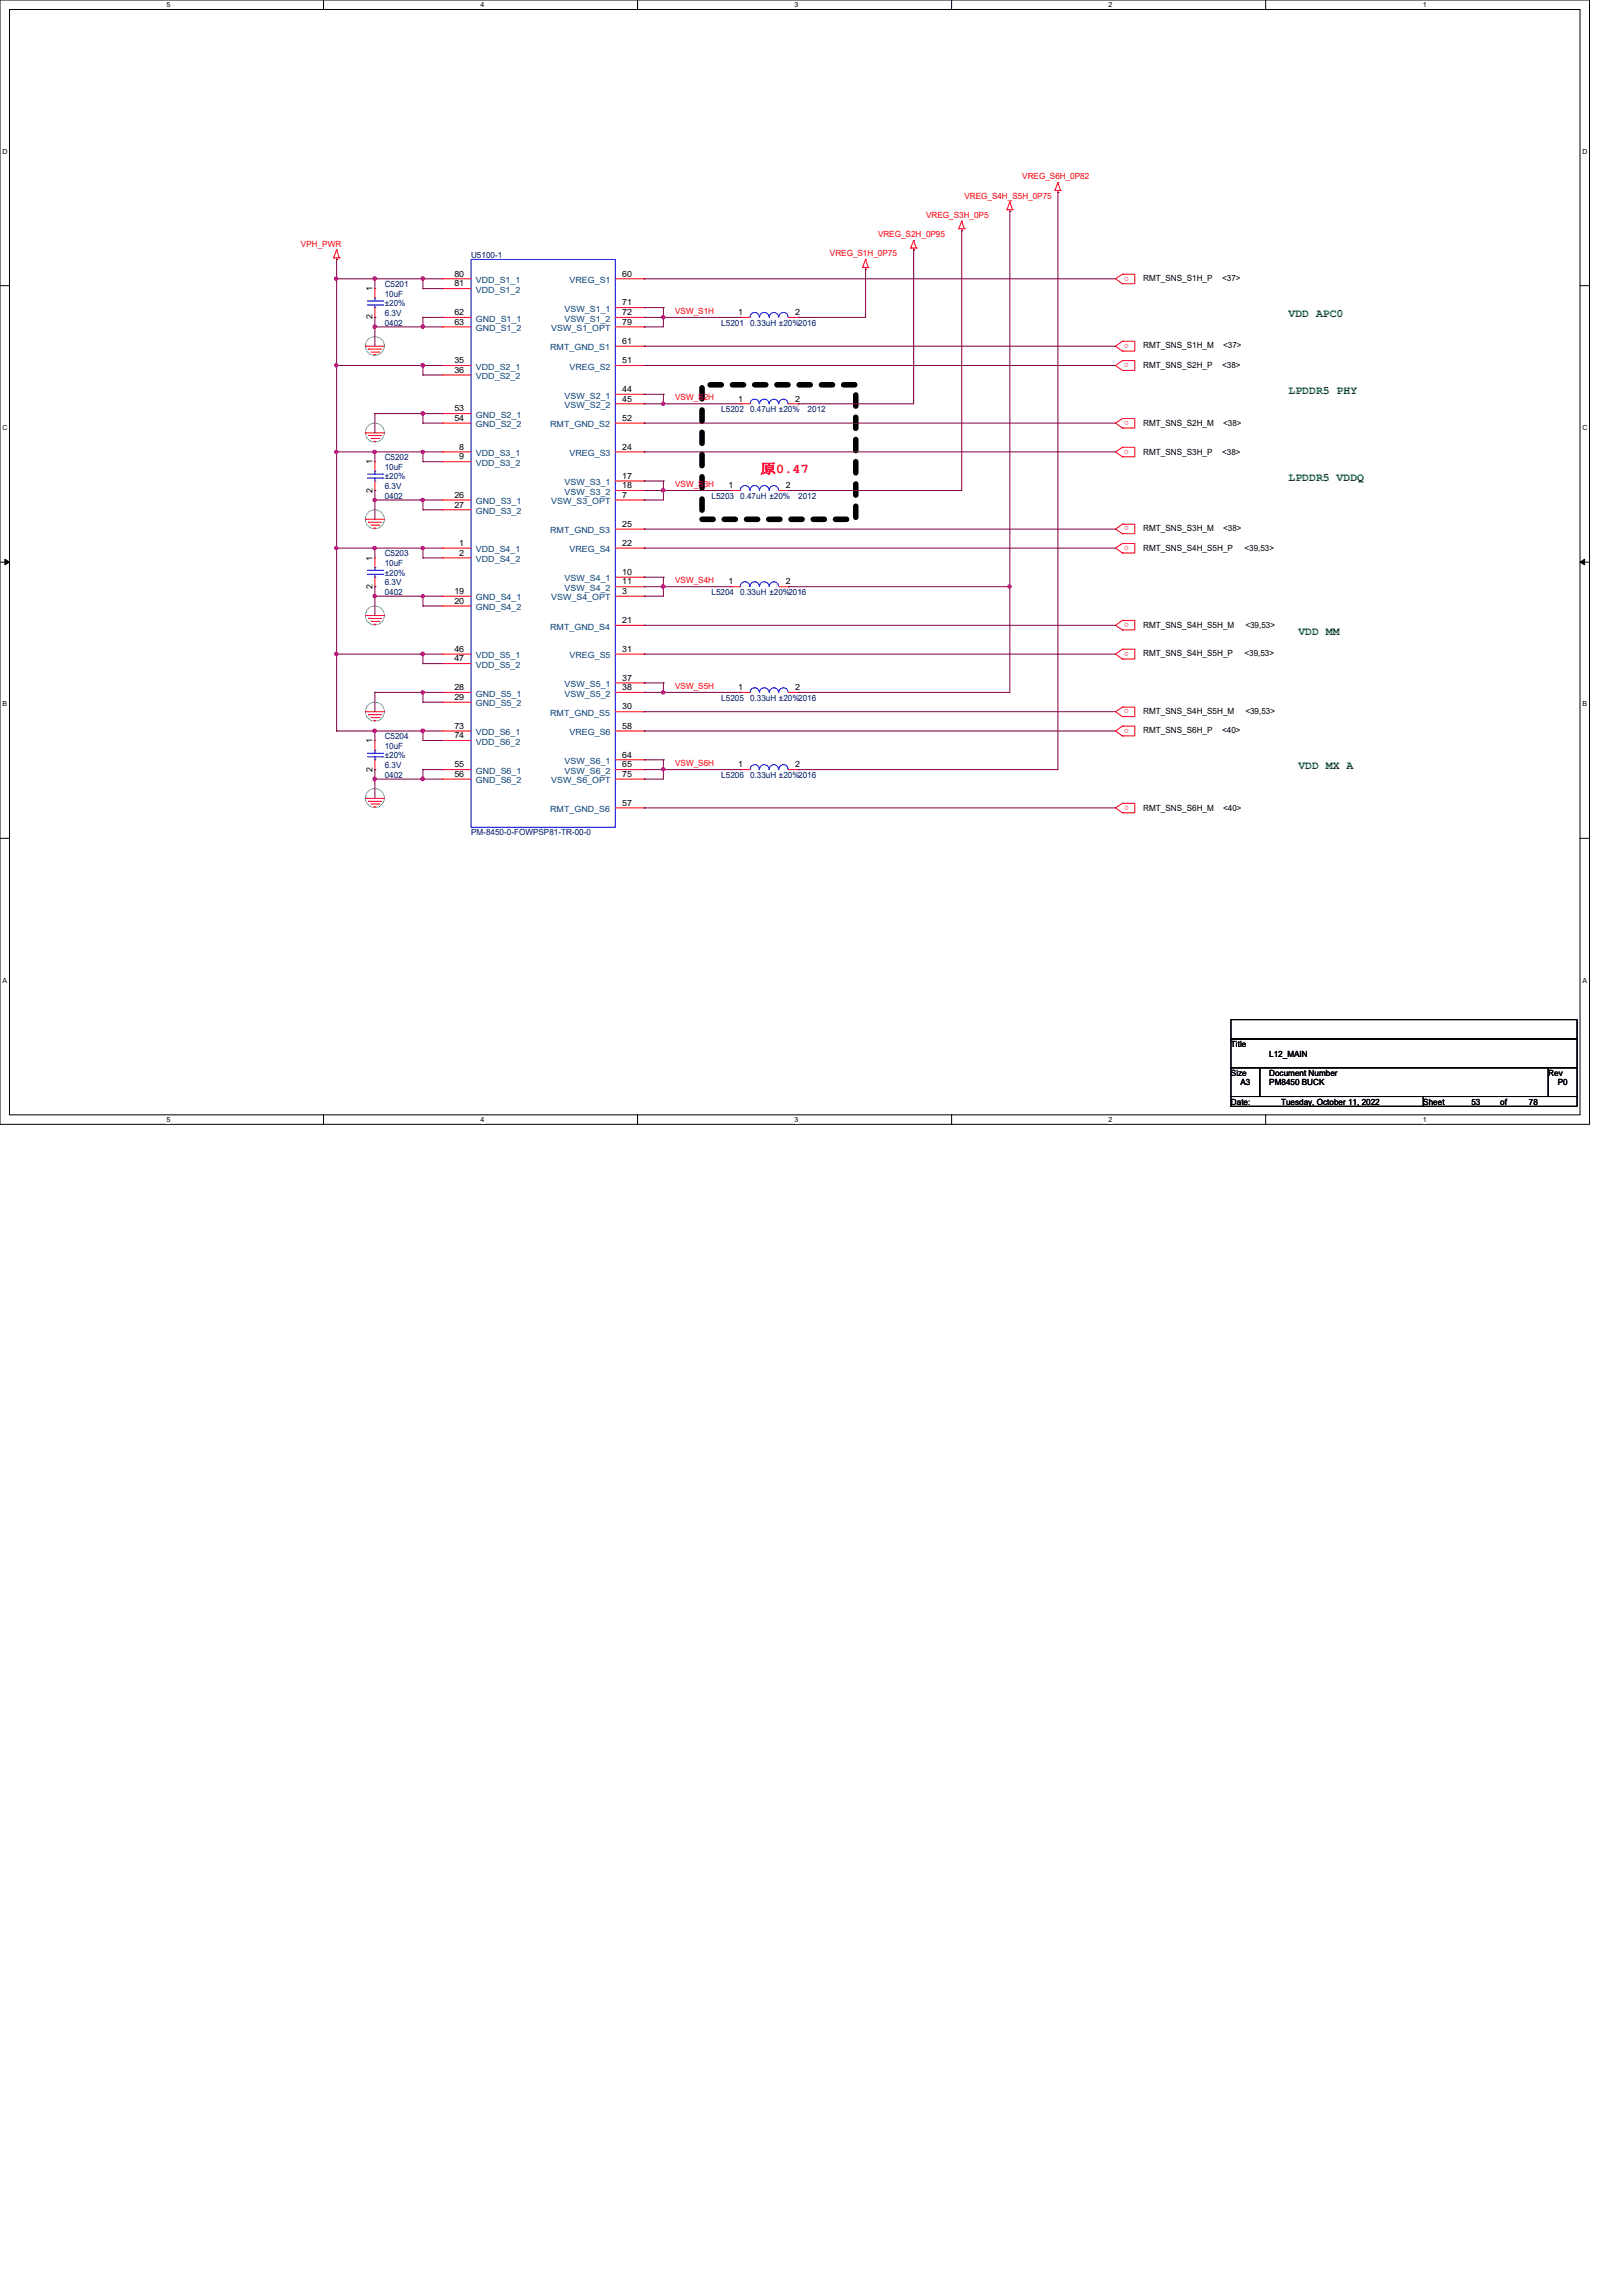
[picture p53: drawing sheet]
<svg xmlns="http://www.w3.org/2000/svg" width="210mm" height="297mm" viewBox="0 0 210 297" stroke-linecap="round" stroke-linejoin="round" font-family="sans-serif">
<defs><g id="words">
<text font-size="1.7" fill="#f00" x="98.3" y="61.3">原0.47</text>
<g font-size="1.5" fill="#008000">
<text x="166.8" y="41">VDD APC0</text>
<text x="166.8" y="51">LPDDR5 PHY</text>
<text x="166.8" y="62.2">LPDDR5 VDDQ</text>
<text x="168" y="82.1">VDD MM</text>
<text x="168" y="99.5">VDD MX A</text>
</g>
<g font-size="1.1" fill="#f00">
<text x="132.3" y="23.2">VREG_S6H_0P82</text>
<text x="119.8" y="28.2">VREG_S3H_0P5</text>
<text x="124.8" y="25.7">VREG_S4H_S5H_0P75</text>
<text x="38.9" y="31.9">VPH_PWR</text>
<text x="107.4" y="33.1">VREG_S1H_0P75</text>
<text x="113.6" y="30.6">VREG_S2H_0P95</text>
<text x="146.1" y="35.8" transform="rotate(-180 146.1 35.8)">o</text>
<text x="87.4" y="40.6">VSW_S1H</text>
<text x="146.1" y="44.5" transform="rotate(-180 146.1 44.5)">o</text>
<text x="146.1" y="47" transform="rotate(-180 146.1 47)">o</text>
<text x="87.4" y="51.8">VSW_S2H</text>
<text x="146.1" y="54.4" transform="rotate(-180 146.1 54.4)">o</text>
<text x="146.1" y="58.2" transform="rotate(-180 146.1 58.2)">o</text>
<text x="87.4" y="63">VSW_S3H</text>
<text x="146.1" y="68.1" transform="rotate(-180 146.1 68.1)">o</text>
<text x="146.1" y="70.6" transform="rotate(-180 146.1 70.6)">o</text>
<text x="87.4" y="75.4">VSW_S4H</text>
<text x="146.1" y="80.6" transform="rotate(-180 146.1 80.6)">o</text>
<text x="87.4" y="89.1">VSW_S5H</text>
<text x="146.1" y="84.3" transform="rotate(-180 146.1 84.3)">o</text>
<text x="146.1" y="91.8" transform="rotate(-180 146.1 91.8)">o</text>
<text x="146.1" y="94.3" transform="rotate(-180 146.1 94.3)">o</text>
<text x="87.4" y="99.1">VSW_S6H</text>
<text x="146.1" y="104.2" transform="rotate(-180 146.1 104.2)">o</text>
</g>
<g font-size="1.1">
<text x="58.8" y="35.8">80</text>
<text x="80.5" y="35.8">60</text>
<text x="48.2" y="41.3" transform="rotate(-90 48.2 41.3)">2</text>
<text x="48.2" y="37.7" transform="rotate(-90 48.2 37.7)">1</text>
<text x="58.8" y="37">81</text>
<text x="58.8" y="40.8">62</text>
<text x="58.8" y="42">63</text>
<text x="80.5" y="39.5">71</text>
<text x="80.5" y="40.8">72</text>
<text x="80.5" y="42">79</text>
<text x="95.5" y="40.8">1</text>
<text x="102.9" y="40.8">2</text>
<text x="148" y="36.4">RMT_SNS_S1H_P</text>
<text x="158.2" y="36.4">&lt;37&gt;</text>
<text x="58.8" y="47">35</text>
<text x="80.5" y="47">51</text>
<text x="80.5" y="44.5">61</text>
<text x="148" y="45.1">RMT_SNS_S1H_M</text>
<text x="148" y="47.6">RMT_SNS_S2H_P</text>
<text x="158.2" y="47.6">&lt;38&gt;</text>
<text x="158.3" y="45.1">&lt;37&gt;</text>
<text x="58.8" y="48.2">36</text>
<text x="58.8" y="53.2">53</text>
<text x="80.5" y="50.7">44</text>
<text x="80.5" y="51.9">45</text>
<text x="95.5" y="51.9">1</text>
<text x="102.9" y="51.9">2</text>
<text x="58.8" y="54.4">54</text>
<text x="59.4" y="58.2">8</text>
<text x="59.4" y="59.4">9</text>
<text x="80.5" y="58.2">24</text>
<text x="80.5" y="54.4">52</text>
<text x="148" y="55.1">RMT_SNS_S2H_M</text>
<text x="148" y="58.8">RMT_SNS_S3H_P</text>
<text x="158.2" y="58.8">&lt;38&gt;</text>
<text x="158.3" y="55.1">&lt;38&gt;</text>
<text x="48.2" y="63.8" transform="rotate(-90 48.2 63.8)">2</text>
<text x="48.2" y="60.1" transform="rotate(-90 48.2 60.1)">1</text>
<text x="58.8" y="64.4">26</text>
<text x="58.8" y="65.7">27</text>
<text x="80.5" y="61.9">17</text>
<text x="80.5" y="63.2">18</text>
<text x="80.5" y="64.4">7</text>
<text x="94.3" y="63.2">1</text>
<text x="101.7" y="63.2">2</text>
<text x="59.4" y="70.6">1</text>
<text x="59.4" y="71.9">2</text>
<text x="80.5" y="70.6">22</text>
<text x="80.5" y="68.2">25</text>
<text x="148" y="68.7">RMT_SNS_S3H_M</text>
<text x="148" y="71.2">RMT_SNS_S4H_S5H_P</text>
<text x="158.3" y="68.7">&lt;38&gt;</text>
<text x="161" y="71.2">&lt;39,53&gt;</text>
<text x="48.2" y="76.2" transform="rotate(-90 48.2 76.2)">2</text>
<text x="48.2" y="72.5" transform="rotate(-90 48.2 72.5)">1</text>
<text x="58.8" y="76.8">19</text>
<text x="80.5" y="74.4">10</text>
<text x="80.5" y="75.6">11</text>
<text x="80.5" y="76.8">3</text>
<text x="94.3" y="75.6">1</text>
<text x="101.7" y="75.6">2</text>
<text x="58.8" y="78.1">20</text>
<text x="80.5" y="80.6">21</text>
<text x="148" y="81.2">RMT_SNS_S4H_S5H_M</text>
<text x="161.2" y="81.2">&lt;39,53&gt;</text>
<text x="58.8" y="84.3">46</text>
<text x="58.8" y="85.6">47</text>
<text x="58.8" y="89.3">28</text>
<text x="80.5" y="84.3">31</text>
<text x="80.5" y="88.1">37</text>
<text x="80.5" y="89.3">38</text>
<text x="95.5" y="89.3">1</text>
<text x="102.9" y="89.3">2</text>
<text x="148" y="84.9">RMT_SNS_S4H_S5H_P</text>
<text x="161" y="84.9">&lt;39,53&gt;</text>
<text x="58.8" y="90.6">29</text>
<text x="58.8" y="94.3">73</text>
<text x="58.8" y="95.5">74</text>
<text x="80.5" y="94.3">58</text>
<text x="80.5" y="91.8">30</text>
<text x="148" y="92.4">RMT_SNS_S4H_S5H_M</text>
<text x="148" y="94.9">RMT_SNS_S6H_P</text>
<text x="158.2" y="94.9">&lt;40&gt;</text>
<text x="161.2" y="92.4">&lt;39,53&gt;</text>
<text x="48.2" y="99.8" transform="rotate(-90 48.2 99.8)">2</text>
<text x="48.2" y="96.2" transform="rotate(-90 48.2 96.2)">1</text>
<text x="58.8" y="99.3">55</text>
<text x="58.8" y="100.5">56</text>
<text x="80.5" y="98">64</text>
<text x="80.5" y="99.3">65</text>
<text x="80.5" y="100.5">75</text>
<text x="95.5" y="99.3">1</text>
<text x="102.9" y="99.3">2</text>
<text x="80.5" y="104.2">57</text>
<text x="148" y="104.9">RMT_SNS_S6H_M</text>
<text x="158.3" y="104.9">&lt;40&gt;</text>
<text x="159.3" y="135.5">Title</text>
<text x="164.3" y="136.7">L12_MAIN</text>
<text x="159.3" y="139.2">Size</text>
<text x="159.3" y="142.9">Date:</text>
<text x="160.5" y="140.4">A3</text>
<text x="164.3" y="139.2">Document Number</text>
<text x="164.3" y="140.4">PM8450 BUCK</text>
<text x="165.8" y="142.9">Tuesday, October 11, 2022</text>
<text x="184.2" y="142.9">Sheet</text>
<text x="190.4" y="142.9">53</text>
<text x="194.1" y="142.9">of</text>
<text x="197.9" y="142.9">78</text>
<text x="200.4" y="139.2">Rev</text>
<text x="201.6" y="140.4">P0</text>
</g>
<g font-size="1.1" fill="#000080">
<text x="61" y="33.4">U5100-1</text>
<text x="49.8" y="37.1">C5201</text>
<text x="49.8" y="38.4">10uF</text>
<text x="49.8" y="40.9">6.3V</text>
<text x="49.8" y="39.6">±20%</text>
<text x="49.8" y="42.1">0402</text>
<text x="93.3" y="42.1">L5201</text>
<text x="97.1" y="42.1">0.33uH ±20%2016</text>
<text x="93.3" y="53.3">L5202</text>
<text x="97.1" y="53.3">0.47uH ±20%</text>
<text x="104.5" y="53.3">2012</text>
<text x="49.8" y="59.5">C5202</text>
<text x="49.8" y="60.8">10uF</text>
<text x="49.8" y="64.5">0402</text>
<text x="49.8" y="63.3">6.3V</text>
<text x="49.8" y="62">±20%</text>
<text x="92.1" y="64.5">L5203</text>
<text x="95.8" y="64.5">0.47uH ±20%</text>
<text x="103.3" y="64.5">2012</text>
<text x="49.8" y="72">C5203</text>
<text x="49.8" y="73.2">10uF</text>
<text x="49.8" y="77">0402</text>
<text x="49.8" y="75.7">6.3V</text>
<text x="49.8" y="74.5">±20%</text>
<text x="92.1" y="77">L5204</text>
<text x="95.8" y="77">0.33uH ±20%2016</text>
<text x="49.8" y="95.6">C5204</text>
<text x="93.3" y="90.6">L5205</text>
<text x="97.1" y="90.6">0.33uH ±20%2016</text>
<text x="49.8" y="96.9">10uF</text>
<text x="49.8" y="100.6">0402</text>
<text x="49.8" y="99.4">6.3V</text>
<text x="49.8" y="98.1">±20%</text>
<text x="93.3" y="100.6">L5206</text>
<text x="97.1" y="100.6">0.33uH ±20%2016</text>
<text x="61" y="108.1">PM-8450-0-FOWPSP81-TR-00-0</text>
</g>
<g font-size="1.1" fill="#004080">
<text x="61.6" y="36.6">VDD_S1_1</text>
<text x="61.6" y="37.9">VDD_S1_2</text>
<text x="61.6" y="41.6">GND_S1_1</text>
<text x="73.1" y="40.3">VSW_S1_1</text>
<text x="73.1" y="41.6">VSW_S1_2</text>
<text x="73.7" y="36.6">VREG_S1</text>
<text x="61.6" y="42.8">GND_S1_2</text>
<text x="61.6" y="47.8">VDD_S2_1</text>
<text x="71.2" y="45.3">RMT_GND_S1</text>
<text x="71.3" y="42.8">VSW_S1_OPT</text>
<text x="73.7" y="47.8">VREG_S2</text>
<text x="61.6" y="49.1">VDD_S2_2</text>
<text x="73.1" y="51.6">VSW_S2_1</text>
<text x="73.1" y="52.8">VSW_S2_2</text>
<text x="61.6" y="54.1">GND_S2_1</text>
<text x="61.6" y="55.3">GND_S2_2</text>
<text x="61.6" y="59">VDD_S3_1</text>
<text x="71.2" y="55.3">RMT_GND_S2</text>
<text x="73.7" y="59">VREG_S3</text>
<text x="61.6" y="60.3">VDD_S3_2</text>
<text x="61.6" y="65.2">GND_S3_1</text>
<text x="71.3" y="65.2">VSW_S3_OPT</text>
<text x="73.1" y="62.8">VSW_S3_1</text>
<text x="73.1" y="64">VSW_S3_2</text>
<text x="61.6" y="66.5">GND_S3_2</text>
<text x="61.6" y="71.5">VDD_S4_1</text>
<text x="71.2" y="69">RMT_GND_S3</text>
<text x="73.7" y="71.5">VREG_S4</text>
<text x="61.6" y="72.7">VDD_S4_2</text>
<text x="61.6" y="77.7">GND_S4_1</text>
<text x="71.3" y="77.7">VSW_S4_OPT</text>
<text x="73.1" y="75.2">VSW_S4_1</text>
<text x="73.1" y="76.5">VSW_S4_2</text>
<text x="61.6" y="79">GND_S4_2</text>
<text x="71.2" y="81.4">RMT_GND_S4</text>
<text x="61.6" y="85.2">VDD_S5_1</text>
<text x="61.6" y="86.4">VDD_S5_2</text>
<text x="73.1" y="88.9">VSW_S5_1</text>
<text x="73.7" y="85.2">VREG_S5</text>
<text x="61.6" y="90.1">GND_S5_1</text>
<text x="61.6" y="91.4">GND_S5_2</text>
<text x="61.6" y="95.1">VDD_S6_1</text>
<text x="71.2" y="92.6">RMT_GND_S5</text>
<text x="73.1" y="90.1">VSW_S5_2</text>
<text x="73.7" y="95.1">VREG_S6</text>
<text x="61.6" y="96.4">VDD_S6_2</text>
<text x="61.6" y="100.1">GND_S6_1</text>
<text x="61.6" y="101.3">GND_S6_2</text>
<text x="71.3" y="101.3">VSW_S6_OPT</text>
<text x="73.1" y="98.8">VSW_S6_1</text>
<text x="73.1" y="100.1">VSW_S6_2</text>
<text x="71.2" y="105.1">RMT_GND_S6</text>
</g>
<g font-size=".9">
<text x="21.5" y=".9">5</text>
<text x="62.2" y=".9">4</text>
<text x="102.8" y=".9">3</text>
<text x="143.5" y=".9">2</text>
<text x="184.1" y=".9">1</text>
<text x=".3" y="19.9">D</text>
<text x="204.8" y="19.9">D</text>
<text x=".3" y="55.6">C</text>
<text x="204.8" y="55.6">C</text>
<text x=".3" y="91.4">B</text>
<text x="204.8" y="91.4">B</text>
<text x=".3" y="127.1">A</text>
<text x="204.8" y="127.1">A</text>
<text x="21.5" y="145.2">5</text>
<text x="62.2" y="145.2">4</text>
<text x="102.8" y="145.2">3</text>
<text x="143.5" y="145.2">2</text>
<text x="184.1" y="145.2">1</text>
</g>
</g></defs>
<path d="M0 0h205.7v145.5h-205.7zM1.2 1.2h203.3v143h-203.3z" fill="none" stroke="#000" stroke-width=".13"/>
<g fill="#fff">
<path d="M21.5 .1h.6v1h-.6z"/>
<path d="M21.5 144.4h.6v1h-.6z"/>
</g>
<path d="M41.9 0v1.2M41.9 144.2v1.3" fill="none" stroke="#000" stroke-width=".13"/>
<g fill="#fff">
<path d="M62.2 .1h.5v1h-.5z"/>
<path d="M62.2 144.4h.5v1h-.5z"/>
</g>
<path d="M82.5 0v1.2M82.5 144.2v1.3" fill="none" stroke="#000" stroke-width=".13"/>
<g fill="#fff">
<path d="M102.8 .1h.5v1h-.5z"/>
<path d="M102.8 144.4h.5v1h-.5z"/>
</g>
<path d="M123.1 0v1.2M123.1 144.2v1.3" fill="none" stroke="#000" stroke-width=".13"/>
<g fill="#fff">
<path d="M143.5 .1h.5v1h-.5z"/>
<path d="M143.5 144.4h.5v1h-.5z"/>
</g>
<path d="M163.8 0v1.2M163.8 144.2v1.3" fill="none" stroke="#000" stroke-width=".13"/>
<g fill="#fff">
<path d="M184.1 .1h.5v1h-.5z"/>
<path d="M184.1 144.4h.5v1h-.5z"/>
<path d="M.3 19.1h.7v1h-.7z"/>
<path d="M204.8 19.1h.6v1h-.6z"/>
<path d="M.3 54.8h.7v1h-.7z"/>
<path d="M204.8 54.8h.6v1h-.6z"/>
</g>
<path d="M0 37h1.2M204.5 37h1.2" fill="none" stroke="#000" stroke-width=".13"/>
<g fill="#fff">
<path d="M.3 90.6h.6v1h-.6z"/>
<path d="M204.8 90.6h.6v1h-.6z"/>
</g>
<path d="M0 72.7h1.2M.6 72.3l.6 .4-.6 .4zM204.5 72.7l.6-.4v.8zM204.5 72.7h1.2" fill="none" stroke="#000" stroke-width=".13"/>
<path d="M.6 72.3l.6 .4-.6 .4zM204.5 72.7l.6-.4v.8z" fill="#000"/>
<g fill="#fff">
<path d="M.3 126.3h.6v1h-.6z"/>
<path d="M204.8 126.3h.6v1h-.6z"/>
</g>
<path d="M0 108.5h1.2M204.5 108.5h1.2M159.3 131.9h44.8v2.5h-44.8zM159.3 134.4h44.8v3.7h-44.8zM159.3 138.1h3.7v3.8h-3.7zM163 138.1h37.4v3.8h-37.4zM200.4 138.1h3.7v3.8h-3.7zM159.3 141.9h24.9v1.2h-24.9zM184.2 141.9h19.9v1.2h-19.9z" fill="none" stroke="#000" stroke-width=".13"/>
<g fill="none" stroke="#008000" stroke-width=".13">
<circle cx="48.5" cy="56" r="1.23"/>
<circle cx="48.5" cy="44.8" r="1.22"/>
<circle cx="48.5" cy="67.2" r="1.23"/>
<circle cx="48.5" cy="79.6" r="1.23"/>
<circle cx="48.5" cy="92.1" r="1.23"/>
<circle cx="48.5" cy="103.3" r="1.23"/>
</g>
<path d="M90.8 49.8h19.9v17.4h-19.9z" fill="none" stroke="#000" stroke-width=".72" stroke-dasharray="1.4 1.4"/>
<g fill="none" stroke="#f00" stroke-width=".13">
<path d="M43.2 33.4h.1M43.2 33.4h.7M43.6 32.3l.3 1.1M43.6 33.6h.1M43.6 32.3h.1M43.6 33.4v.2M43.6 32.3l-.4 1.1M43.9 33.4h.1M48.5 37.3h.1M48.5 37.3v1.3M48.5 39.8v1.3M57.2 36.1h.1"/>
<path d="M57.2 37.3h.1M57.2 36.1h3.8M57.2 37.3h3.8M79.6 36.1h3.8M79.6 39.8h3.8M83.4 36.1h.1M83.4 39.8h.1M111.6 34.6h.1M111.6 34.6h.8M112 33.6l.4 1M112 34.8h.1M112 33.6h.1"/>
<path d="M112 34.6v.2M112 33.6l-.4 1M112.4 34.6h.1M117.9 32.1h.1M117.9 32.1h.7M118.2 31.1l.4 1M118.2 32.3h.1M118.2 31.1h.1M118.2 32.1v.2M118.2 31.1l-.3 1M118.6 32.1h.1M124.1 29.6h.1"/>
<path d="M124.1 29.6h.7M124.5 28.6l.3 1M124.5 29.8h.1M124.5 28.6h.1M124.5 29.6v.2M124.5 28.6l-.4 1M124.8 29.6h.1M130.3 27.1h.1M130.3 27.1h.7M130.7 26.1l.3 1M130.7 27.3h.1M130.7 26.1h.1"/>
<path d="M130.7 27.1v.2M130.7 26.1l-.4 1M131 27.1h.1M136.5 24.6h.1M136.5 24.6h.7M136.9 23.6l.3 1M136.9 24.9h.1M136.9 23.6h.1M136.9 24.6v.3M136.9 23.6l-.4 1M137.2 24.6h.1M145.2 35.5l-.8 .6 .8 .6"/>
<path d="M145.2 36.7h.1M145.2 35.5h.1M145.2 35.5h1.7v1.2h-1.7M47.3 44.8h.1M47.3 56h.1M47.3 44.8h2.5M47.3 56h2.5M47.7 45.2h1.7M47.7 56.3h1.7M47.7 45.2h.1M47.7 56.3h.1M48 45.6h1"/>
<path d="M48 56.7h1M48.4 45.9h.2M48.4 57.1h.2M48.4 45.9h.1M48.4 57.1h.1M48.5 59.7h.1M48.5 41.1h.1M48.5 59.7v1.3M49 45.6h.1M49 56.7h.1M57.2 41.1h.1M57.2 42.3h.1"/>
<path d="M57.2 47.3h.1M57.2 48.5h.1M57.2 53.5h.1M57.2 54.7h.1M57.2 58.5h.1M57.2 59.7h.1M57.2 41.1h3.8M57.2 42.3h3.8M57.2 47.3h3.8M57.2 48.5h3.8M57.2 53.5h3.8M57.2 54.7h3.8"/>
<path d="M57.2 58.5h3.8M57.2 59.7h3.8M79.6 44.8h3.8M79.6 41.1h3.8M79.6 42.3h3.8M79.6 47.3h3.8M79.6 54.7h3.8M79.6 58.5h3.8M79.6 51h3.8M79.6 52.2h3.8M83.4 41.1h.1M83.4 42.3h.1"/>
<path d="M83.4 44.8h.1M83.4 47.3h.1M83.4 51h.1M83.4 52.2h.1M83.4 54.7h.1M83.4 58.5h.1M95.8 41.1h.1M95.8 52.2h.1M95.8 41.1h1.3M95.8 52.2h1.3M102 41.1h1.3M102 52.2h1.3"/>
<path d="M103.3 41.1h.1M103.3 52.2h.1M145.2 44.2l-.8 .6 .8 .6M145.2 46.7l-.8 .6 .8 .6M145.2 54.1l-.8 .6 .8 .7M145.2 57.9l-.8 .6 .8 .6M145.2 45.4h.1M145.2 44.2h.1M145.2 44.2h1.7v1.2h-1.7M145.2 47.9h.1M145.2 46.7h.1M145.2 46.7h1.7v1.2h-1.7"/>
<path d="M145.2 55.4h.1M145.2 54.1h.1M145.2 54.1h1.7v1.3h-1.7M145.2 59.1h.1M145.2 57.9h.1M145.2 57.9h1.7v1.2h-1.7M47.3 67.2h.1M47.3 79.6h.1M47.3 67.2h2.5M47.3 79.6h2.5M47.7 67.6h1.7M47.7 67.6h.1"/>
<path d="M48 67.9h1M48.4 68.3h.2M48.4 68.3h.1M48.5 63.5h.1M48.5 72.2h.1M48.5 75.9h.1M48.5 62.2v1.3M48.5 72.2v1.2M48.5 74.7v1.2M49 67.9h.1M57.2 64.7h.1M57.2 66h.1"/>
<path d="M57.2 70.9h.1M57.2 72.2h.1M57.2 77.1h.1M57.2 78.4h.1M57.2 64.7h3.8M57.2 66h3.8M57.2 70.9h3.8M57.2 72.2h3.8M57.2 77.1h3.8M57.2 78.4h3.8M79.6 63.5h3.8M79.6 75.9h3.8"/>
<path d="M79.6 64.7h3.8M79.6 70.9h3.8M79.6 77.1h3.8M79.6 62.2h3.8M79.6 68.5h3.8M79.6 74.7h3.8M83.4 62.2h.1M83.4 63.5h.1M83.4 64.7h.1M83.4 68.5h.1M83.4 70.9h.1M83.4 74.7h.1"/>
<path d="M83.4 75.9h.1M83.4 77.1h.1M94.6 63.5h.1M94.6 75.9h.1M94.6 63.5h1.2M94.6 75.9h1.2M100.8 63.5h1.2M100.8 75.9h1.2M102 63.5h.1M102 75.9h.1M145.2 67.8l-.8 .7 .8 .5M145.2 70.3l-.8 .6 .8 .6"/>
<path d="M145.2 69h.1M145.2 67.8h.1M145.2 67.8h1.7v1.2h-1.7M145.2 71.5h.1M145.2 70.3h.1M145.2 70.3h1.7v1.2h-1.7M47.3 92.1h.1M47.3 92.1h2.5M47.7 80h1.7M47.7 92.5h1.7M47.7 80h.1M47.7 92.5h.1"/>
<path d="M48 80.4h1M48 92.8h1M48.4 80.8h.2M48.4 93.2h.2M48.4 80.8h.1M48.4 93.2h.1M48.5 95.8h.1M48.5 99.6h.1M48.5 95.8v1.3M48.5 98.3v1.3M49 80.4h.1M49 92.8h.1"/>
<path d="M57.2 84.6h.1M57.2 85.9h.1M57.2 89.6h.1M57.2 90.8h.1M57.2 94.6h.1M57.2 95.8h.1M57.2 99.6h.1M57.2 99.6h3.8M57.2 84.6h3.8M57.2 85.9h3.8M57.2 89.6h3.8M57.2 90.8h3.8"/>
<path d="M57.2 94.6h3.8M57.2 95.8h3.8M79.6 92.1h3.8M79.6 99.6h3.8M79.6 84.6h3.8M79.6 89.6h3.8M79.6 94.6h3.8M79.6 80.9h3.8M79.6 88.3h3.8M79.6 98.3h3.8M83.4 80.9h.1M83.4 84.6h.1"/>
<path d="M83.4 88.3h.1M83.4 89.6h.1M83.4 92.1h.1M83.4 94.6h.1M83.4 98.3h.1M83.4 99.6h.1M95.8 99.6h.1M95.8 89.6h.1M95.8 99.6h1.3M95.8 89.6h1.3M102 99.6h1.3M102 89.6h1.3"/>
<path d="M103.3 99.6h.1M103.3 89.6h.1M145.2 80.3l-.8 .6 .8 .6M145.2 84l-.8 .6 .8 .7M145.2 91.5l-.8 .6 .8 .6M145.2 93.9l-.8 .7 .8 .6M145.2 81.5h.1M145.2 80.3h.1M145.2 80.3h1.7v1.2h-1.7M145.2 85.3h.1M145.2 84h.1M145.2 84h1.7v1.3h-1.7"/>
<path d="M145.2 92.7h.1M145.2 91.5h.1M145.2 91.5h1.7v1.2h-1.7M145.2 95.2h.1M145.2 93.9h.1M145.2 93.9h1.7v1.3h-1.7M47.3 103.3h.1M47.3 103.3h2.5M47.7 103.7h1.7M47.7 103.7h.1M48 104h1M48.4 104.4h.2"/>
<path d="M48.4 104.4h.1M49 104h.1M57.2 100.8h.1M57.2 100.8h3.8M79.6 100.8h3.8M79.6 104.5h3.8M83.4 100.8h.1M83.4 104.5h.1M145.2 103.9l-.8 .6 .8 .7M145.2 105.2h.1M145.2 103.9h.1M145.2 103.9h1.7v1.3h-1.7"/>
</g>
<g fill="none" stroke="#00f" stroke-width=".13">
<path d="M47.5 38.9h2M47.5 39.5h2M48.5 38.6h.1M48.5 39.8h.1M48.5 38.6v.3M48.5 39.5v.3M49.5 38.9h.1M49.5 39.5h.1M61 33.6h18.6v73.4h-18.6zM97.1 52.2a.59 .59 0 0 1 .6-.6 .59 .59 0 0 1 .6 .6M98.3 41a.59 .59 0 0 0-.7-.6 .59 .59 0 0 0-.5 .7M98.3 52.2a.61 .61 0 0 1 .6-.6 .61 .61 0 0 1 .6 .6"/>
<path d="M99.5 41a.61 .61 0 0 0-.6-.6 .61 .61 0 0 0-.6 .7M99.6 52.2a.59 .59 0 0 1 .6-.6 .59 .59 0 0 1 .6 .6M100.8 41a.59 .59 0 0 0-.7-.6 .59 .59 0 0 0-.5 .7M100.8 52.2a.59 .59 0 0 1 .6-.6 .59 .59 0 0 1 .6 .6M102 41a.59 .59 0 0 0-.6-.6 .59 .59 0 0 0-.6 .7M47.5 61.3h2M47.5 61.8h2M47.5 73.8h2M47.5 74.3h2M48.5 61h.1M48.5 62.2h.1M48.5 73.4h.1"/>
<path d="M48.5 74.7h.1M48.5 61v.3M48.5 61.8v.4M48.5 73.4v.4M48.5 74.3v.4M49.5 61.3h.1M49.5 61.8h.1M49.5 73.8h.1M49.5 74.3h.1M97 63.4a.61 .61 0 0 0-.6-.6 .61 .61 0 0 0-.6 .7M97 75.9a.61 .61 0 0 0-.6-.6 .61 .61 0 0 0-.6 .6M98.3 63.4a.59 .59 0 0 0-.7-.6 .59 .59 0 0 0-.5 .7"/>
<path d="M98.3 75.9a.59 .59 0 0 0-.7-.6 .59 .59 0 0 0-.5 .6M99.5 63.4a.61 .61 0 0 0-.6-.6 .61 .61 0 0 0-.6 .7M99.5 75.9a.61 .61 0 0 0-.6-.6 .61 .61 0 0 0-.6 .6M100.8 63.4a.59 .59 0 0 0-.7-.6 .59 .59 0 0 0-.5 .7M100.8 75.9a.59 .59 0 0 0-.7-.6 .59 .59 0 0 0-.5 .6M47.5 97.5h2M47.5 97.9h2M48.5 97.1h.1M48.5 98.3h.1M48.5 97.1v.4M48.5 97.9v.4M49.5 97.5h.1"/>
<path d="M49.5 97.9h.1M98.2 99.5a.57 .57 0 0 0-.6-.6 .57 .57 0 0 0-.5 .7M98.3 89.6a.59 .59 0 0 0-.6-.6 .59 .59 0 0 0-.6 .6M99.5 99.5a.59 .59 0 0 0-.6-.6 .59 .59 0 0 0-.6 .6v.1M99.5 89.6a.61 .61 0 0 0-.6-.6 .61 .61 0 0 0-.6 .6M100.7 99.5a.57 .57 0 0 0-.6-.6 .57 .57 0 0 0-.5 .7M100.8 89.6a.59 .59 0 0 0-.6-.6 .59 .59 0 0 0-.6 .6M101.9 99.5a.57 .57 0 0 0-.6-.6 .57 .57 0 0 0-.5 .7M102 89.6a.59 .59 0 0 0-.6-.6 .59 .59 0 0 0-.6 .6"/>
</g>
<path d="M83.4 36.1h61M83.4 36.1h.1M83.4 39.8h.1M83.4 39.8h2.5M85.9 39.8h.1M85.9 39.8v2.5h-2.5M83.4 42.3h.1M83.4 41.1h.1M83.4 41.1h12.4M85.9 41.1h.1" fill="none" stroke="#800040" stroke-width=".13"/>
<path d="M85.7 40.9h.3l.1 .1-.1 .2-.2 .1-.1-.1z" fill-rule="evenodd" fill="#f0f"/>
<path d="M85.7 40.9h.3l.1 .1-.1 .2-.2 .1-.1-.1z" fill="none" stroke="#f0f" stroke-width=".13"/>
<g fill="none" stroke="#800040" stroke-width=".13">
<path d="M112 34.8h.1M112 34.8v6.3h-8.7M118.2 32.3h.1M118.2 32.3v19.9h-14.9M83.4 44.8h61M83.4 47.3h61M83.4 44.8h.1M83.4 47.3h.1M83.4 51h.1M83.4 52.2h.1M83.4 51h2.5M83.4 52.2h12.4"/>
<path d="M85.9 52.2h.1M103.3 41.1h.1M103.3 52.2h.1"/>
</g>
<path d="M85.7 52.1h.3l.1 .1-.1 .2-.2 .1-.1-.1z" fill-rule="evenodd" fill="#f0f"/>
<path d="M85.7 52.1h.3l.1 .1-.1 .2-.2 .1-.1-.1z" fill="none" stroke="#f0f" stroke-width=".13"/>
<g fill="none" stroke="#800040" stroke-width=".13">
<path d="M83.4 54.7h61M83.4 58.5h61M83.4 54.7h.1M83.4 58.5h.1M85.9 51h.1M85.9 51v1.2M83.4 62.2h.1M83.4 64.7h.1M83.4 63.5h.1M83.4 62.2h2.5M83.4 64.7h2.5M83.4 63.5h11.2"/>
<path d="M85.9 62.2h.1M85.9 63.5h.1M85.9 62.2v1.3"/>
</g>
<path d="M85.7 63.3h.3l.1 .1-.1 .2-.2 .1-.1-.1z" fill-rule="evenodd" fill="#f0f"/>
<path d="M85.7 63.3h.3l.1 .1-.1 .2-.2 .1-.1-.1z" fill="none" stroke="#f0f" stroke-width=".13"/>
<g fill="none" stroke="#800040" stroke-width=".13">
<path d="M124.5 29.8h.1M124.5 29.8v33.7h-22.5M83.4 68.5h61M83.4 70.9h61M83.4 68.5h.1M83.4 70.9h.1M83.4 74.7h.1M83.4 75.9h.1M83.4 74.7h2.5M83.4 75.9h11.2M85.9 63.5h.1M85.9 74.7h.1"/>
<path d="M85.9 75.9h.1M85.9 63.5v1.2M85.9 74.7v2.4M102 63.5h.1"/>
</g>
<path d="M85.7 75.7h.3l.1 .2-.1 .1-.2 .1-.1-.1z" fill-rule="evenodd" fill="#f0f"/>
<path d="M85.7 75.7h.3l.1 .2-.1 .1-.2 .1-.1-.1z" fill="none" stroke="#f0f" stroke-width=".13"/>
<path d="M130.7 27.3h.1M130.7 27.3v48.6M83.4 77.1h.1M83.4 77.1h2.5" fill="none" stroke="#800040" stroke-width=".13"/>
<path d="M130.5 75.7h.3l.1 .2-.1 .1-.2 .1-.1-.1z" fill-rule="evenodd" fill="#f0f"/>
<path d="M130.5 75.7h.3l.1 .2-.1 .1-.2 .1-.1-.1z" fill="none" stroke="#f0f" stroke-width=".13"/>
<g fill="none" stroke="#800040" stroke-width=".13">
<path d="M102 75.9h.1M102 75.9h28.7M83.4 80.9h61M83.4 84.6h61M83.4 92.1h61M83.4 94.6h61M83.4 80.9h.1M83.4 84.6h.1M83.4 92.1h.1M83.4 94.6h.1M83.4 88.3h.1M83.4 89.6h.1"/>
<path d="M83.4 88.3h2.5M83.4 89.6h12.4M85.9 88.3h.1M85.9 89.6h.1M85.9 88.3v1.3M83.4 104.5h61M83.4 104.5h.1"/>
</g>
<path d="M85.7 89.4h.3l.1 .2-.1 .1-.2 .1-.1-.1z" fill-rule="evenodd" fill="#f0f"/>
<path d="M85.7 89.4h.3l.1 .2-.1 .1-.2 .1-.1-.1z" fill="none" stroke="#f0f" stroke-width=".13"/>
<path d="M83.4 98.3h.1M83.4 99.6h.1M83.4 98.3h2.5M83.4 99.6h12.4M85.9 98.3h.1M85.9 99.6h.1M85.9 98.3v2.5" fill="none" stroke="#800040" stroke-width=".13"/>
<path d="M85.7 99.4h.3l.1 .1-.1 .2h-.2h-.1z" fill-rule="evenodd" fill="#f0f"/>
<path d="M85.7 99.4h.3l.1 .1-.1 .2h-.2h-.1z" fill="none" stroke="#f0f" stroke-width=".13"/>
<g fill="none" stroke="#800040" stroke-width=".13">
<path d="M54.7 36.1h2.5M54.7 37.3h2.5M54.7 36.1h.1M54.7 37.3h.1M54.7 36.1v1.2M136.9 24.9h.1M136.9 24.9v74.7h-33.6M54.7 41.1h2.5M54.7 42.3h2.5M54.7 47.3h2.5M54.7 48.5h2.5M54.7 53.5h2.5"/>
<path d="M54.7 54.7h2.5M54.7 58.5h2.5M54.7 59.7h2.5M54.7 41.1h.1M54.7 42.3h.1M54.7 47.3h.1M54.7 48.5h.1M54.7 53.5h.1M54.7 54.7h.1M54.7 58.5h.1M54.7 59.7h.1M54.7 41.1v1.2"/>
<path d="M54.7 47.3v1.2M54.7 53.5v1.2M54.7 58.5v1.2M48.5 64.7h6.2M48.5 64.7h.1M130.7 75.9h.1M130.7 75.9v13.7h-27.4M103.3 89.6h.1M103.3 99.6h.1M83.4 100.8h.1M83.4 100.8h2.5"/>
</g>
<path d="M54.5 64.5h.4v.2v.1l-.2 .1-.2-.1z" fill-rule="evenodd" fill="#f0f"/>
<path d="M54.5 64.5h.4v.2v.1l-.2 .1-.2-.1z" fill="none" stroke="#f0f" stroke-width=".13"/>
<path d="M48.3 64.5h.3l.1 .2-.1 .1-.1 .1-.2-.1z" fill-rule="evenodd" fill="#f0f"/>
<path d="M48.3 64.5h.3l.1 .2-.1 .1-.1 .1-.2-.1z" fill="none" stroke="#f0f" stroke-width=".13"/>
<g fill="none" stroke="#800040" stroke-width=".13">
<path d="M48.5 36.1h6.2M48.5 36.1h.1M54.7 70.9h2.5M54.7 72.2h2.5M54.7 77.1h2.5M54.7 78.4h2.5M54.7 70.9h.1M54.7 72.2h.1M54.7 77.1h.1M54.7 78.4h.1M54.7 70.9v1.3M54.7 77.1v1.3"/>
<path d="M54.7 84.6h2.5M54.7 85.9h2.5M54.7 89.6h2.5M54.7 90.8h2.5M54.7 94.6h2.5M54.7 95.8h2.5M54.7 99.6h2.5M54.7 84.6h.1M54.7 85.9h.1M54.7 89.6h.1M54.7 90.8h.1M54.7 94.6h.1"/>
<path d="M54.7 95.8h.1M54.7 99.6h.1M54.7 84.6v1.3M54.7 89.6v1.2M54.7 94.6v1.2M54.7 99.6v1.2M54.7 100.8h2.5M54.7 100.8h.1"/>
</g>
<path d="M54.5 35.9h.4v.1v.2l-.2 .1-.2-.1z" fill-rule="evenodd" fill="#f0f"/>
<path d="M54.5 35.9h.4v.1v.2l-.2 .1-.2-.1z" fill="none" stroke="#f0f" stroke-width=".13"/>
<path d="M48.3 35.9h.3l.1 .1-.1 .2-.1 .1-.2-.1z" fill-rule="evenodd" fill="#f0f"/>
<path d="M48.3 35.9h.3l.1 .1-.1 .2-.1 .1-.2-.1z" fill="none" stroke="#f0f" stroke-width=".13"/>
<path d="M48.5 36.1h.1M48.5 36.1v1.2M48.5 42.3h6.2M48.5 42.3h.1" fill="none" stroke="#800040" stroke-width=".13"/>
<path d="M54.5 42.1h.4v.1v.2l-.2 .1-.2-.1z" fill-rule="evenodd" fill="#f0f"/>
<path d="M54.5 42.1h.4v.1v.2l-.2 .1-.2-.1z" fill="none" stroke="#f0f" stroke-width=".13"/>
<path d="M48.3 42.1h.3l.1 .1-.1 .2-.1 .1-.2-.1z" fill-rule="evenodd" fill="#f0f"/>
<path d="M48.3 42.1h.3l.1 .1-.1 .2-.1 .1-.2-.1z" fill="none" stroke="#f0f" stroke-width=".13"/>
<path d="M43.6 33.6h.1M43.6 36.1h.1M43.6 33.6v13.7M43.6 36.1h4.9M48.5 41.1h.1M48.5 41.1v1.2" fill="none" stroke="#800040" stroke-width=".13"/>
<path d="M43.4 35.9h.3v.1v.2l-.2 .1-.1-.1z" fill-rule="evenodd" fill="#f0f"/>
<path d="M43.4 35.9h.3v.1v.2l-.2 .1-.1-.1z" fill="none" stroke="#f0f" stroke-width=".13"/>
<path d="M43.6 47.3h.1M43.6 47.3h11.1" fill="none" stroke="#800040" stroke-width=".13"/>
<path d="M54.5 47.1h.4v.1v.2l-.2 .1-.2-.1z" fill-rule="evenodd" fill="#f0f"/>
<path d="M54.5 47.1h.4v.1v.2l-.2 .1-.2-.1z" fill="none" stroke="#f0f" stroke-width=".13"/>
<path d="M43.4 47.1h.3v.1v.2l-.2 .1-.1-.1z" fill-rule="evenodd" fill="#f0f"/>
<path d="M43.4 47.1h.3v.1v.2l-.2 .1-.1-.1z" fill="none" stroke="#f0f" stroke-width=".13"/>
<path d="M43.6 47.3h.1M43.6 47.3v11.2" fill="none" stroke="#800040" stroke-width=".13"/>
<path d="M43.4 58.3h.3v.2v.1l-.2 .1-.1-.1z" fill-rule="evenodd" fill="#f0f"/>
<path d="M43.4 58.3h.3v.2v.1l-.2 .1-.1-.1z" fill="none" stroke="#f0f" stroke-width=".13"/>
<path d="M43.6 58.5h.1M43.6 58.5v26.1M43.6 58.5h4.9M43.6 70.9h.1M43.6 70.9h4.9" fill="none" stroke="#800040" stroke-width=".13"/>
<path d="M43.4 84.4h.3v.2v.2h-.2h-.1z" fill-rule="evenodd" fill="#f0f"/>
<path d="M43.4 84.4h.3v.2v.2h-.2h-.1z" fill="none" stroke="#f0f" stroke-width=".13"/>
<path d="M43.4 70.8h.3v.1v.1l-.2 .1-.1-.1z" fill-rule="evenodd" fill="#f0f"/>
<path d="M43.4 70.8h.3v.1v.1l-.2 .1-.1-.1z" fill="none" stroke="#f0f" stroke-width=".13"/>
<path d="M43.6 84.6h.1M43.6 84.6h11.1" fill="none" stroke="#800040" stroke-width=".13"/>
<path d="M54.5 84.4h.4v.2v.2h-.2h-.2z" fill-rule="evenodd" fill="#f0f"/>
<path d="M54.5 84.4h.4v.2v.2h-.2h-.2z" fill="none" stroke="#f0f" stroke-width=".13"/>
<path d="M48.5 53.5h6.2M48.5 42.3h.1M48.5 53.5h.1M48.5 42.3v2.5M48.5 53.5v2.5M43.6 84.6h.1M43.6 94.6h.1M43.6 84.6v10M43.6 94.6h4.9" fill="none" stroke="#800040" stroke-width=".13"/>
<path d="M54.5 53.3h.4v.2v.1l-.2 .1-.2-.1z" fill-rule="evenodd" fill="#f0f"/>
<path d="M54.5 53.3h.4v.2v.1l-.2 .1-.2-.1z" fill="none" stroke="#f0f" stroke-width=".13"/>
<path d="M48.5 58.5h6.2M48.5 58.5h.1M48.5 58.5v1.2" fill="none" stroke="#800040" stroke-width=".13"/>
<path d="M54.5 58.3h.4v.2v.1l-.2 .1-.2-.1z" fill-rule="evenodd" fill="#f0f"/>
<path d="M54.5 58.3h.4v.2v.1l-.2 .1-.2-.1z" fill="none" stroke="#f0f" stroke-width=".13"/>
<path d="M48.3 58.3h.3l.1 .2-.1 .1-.1 .1-.2-.1z" fill-rule="evenodd" fill="#f0f"/>
<path d="M48.3 58.3h.3l.1 .2-.1 .1-.1 .1-.2-.1z" fill="none" stroke="#f0f" stroke-width=".13"/>
<path d="M48.5 77.1h6.2M48.5 63.5h.1M48.5 64.7h.1M48.5 75.9h.1M48.5 77.1h.1M48.5 63.5v3.7M48.5 75.9v1.2M54.7 66h2.5M54.7 64.7h2.5M54.7 66h.1M54.7 64.7h.1M54.7 64.7v1.3" fill="none" stroke="#800040" stroke-width=".13"/>
<path d="M54.5 77h.4v.1v.2h-.2h-.2z" fill-rule="evenodd" fill="#f0f"/>
<path d="M54.5 77h.4v.1v.2h-.2h-.2z" fill="none" stroke="#f0f" stroke-width=".13"/>
<path d="M48.3 77h.3l.1 .1-.1 .2h-.1h-.2z" fill-rule="evenodd" fill="#f0f"/>
<path d="M48.3 77h.3l.1 .1-.1 .2h-.1h-.2z" fill="none" stroke="#f0f" stroke-width=".13"/>
<path d="M48.5 70.9h6.2M48.5 77.1h.1M48.5 70.9h.1M48.5 70.9v1.3M48.5 77.1v2.5" fill="none" stroke="#800040" stroke-width=".13"/>
<path d="M54.5 70.8h.4v.1v.1l-.2 .1-.2-.1z" fill-rule="evenodd" fill="#f0f"/>
<path d="M54.5 70.8h.4v.1v.1l-.2 .1-.2-.1z" fill="none" stroke="#f0f" stroke-width=".13"/>
<path d="M48.3 70.8h.3l.1 .1-.1 .1-.1 .1-.2-.1z" fill-rule="evenodd" fill="#f0f"/>
<path d="M48.3 70.8h.3l.1 .1-.1 .1-.1 .1-.2-.1z" fill="none" stroke="#f0f" stroke-width=".13"/>
<path d="M48.5 89.6h6.2M48.5 89.6h.1M48.5 89.6v2.5" fill="none" stroke="#800040" stroke-width=".13"/>
<path d="M54.5 89.4h.4v.2v.1l-.2 .1-.2-.1z" fill-rule="evenodd" fill="#f0f"/>
<path d="M54.5 89.4h.4v.2v.1l-.2 .1-.2-.1z" fill="none" stroke="#f0f" stroke-width=".13"/>
<path d="M48.5 99.6h.1M48.5 99.6v1.2M48.5 100.8h6.2M48.5 100.8h.1" fill="none" stroke="#800040" stroke-width=".13"/>
<path d="M54.5 100.6h.4v.2v.1l-.2 .1-.2-.1z" fill-rule="evenodd" fill="#f0f"/>
<path d="M54.5 100.6h.4v.2v.1l-.2 .1-.2-.1z" fill="none" stroke="#f0f" stroke-width=".13"/>
<path d="M48.3 100.6h.3l.1 .2-.1 .1-.1 .1-.2-.1z" fill-rule="evenodd" fill="#f0f"/>
<path d="M48.3 100.6h.3l.1 .2-.1 .1-.1 .1-.2-.1z" fill="none" stroke="#f0f" stroke-width=".13"/>
<path d="M48.5 94.6h6.2M48.5 94.6h.1M48.5 94.6v1.2M48.5 100.8h.1M48.5 100.8v2.5" fill="none" stroke="#800040" stroke-width=".13"/>
<path d="M54.5 94.4h.4v.1v.2l-.2 .1-.2-.1z" fill-rule="evenodd" fill="#f0f"/>
<path d="M54.5 94.4h.4v.1v.2l-.2 .1-.2-.1z" fill="none" stroke="#f0f" stroke-width=".13"/>
<path d="M48.3 94.4h.3l.1 .1-.1 .2-.1 .1-.2-.1z" fill-rule="evenodd" fill="#f0f"/>
<path d="M48.3 94.4h.3l.1 .1-.1 .2-.1 .1-.2-.1z" fill="none" stroke="#f0f" stroke-width=".13"/>
<path d="M85.7 40.9h.3l.1 .1-.1 .2-.2 .1-.1-.1z" fill-rule="evenodd" fill="#f0f"/>
<path d="M85.7 40.9h.3l.1 .1-.1 .2-.2 .1-.1-.1z" fill="none" stroke="#f0f" stroke-width=".13"/>
<path d="M85.7 52.1h.3l.1 .1-.1 .2-.2 .1-.1-.1z" fill-rule="evenodd" fill="#f0f"/>
<path d="M85.7 52.1h.3l.1 .1-.1 .2-.2 .1-.1-.1z" fill="none" stroke="#f0f" stroke-width=".13"/>
<path d="M85.7 63.3h.3l.1 .1-.1 .2-.2 .1-.1-.1z" fill-rule="evenodd" fill="#f0f"/>
<path d="M85.7 63.3h.3l.1 .1-.1 .2-.2 .1-.1-.1z" fill="none" stroke="#f0f" stroke-width=".13"/>
<path d="M85.7 75.7h.3l.1 .2-.1 .1-.2 .1-.1-.1z" fill-rule="evenodd" fill="#f0f"/>
<path d="M85.7 75.7h.3l.1 .2-.1 .1-.2 .1-.1-.1z" fill="none" stroke="#f0f" stroke-width=".13"/>
<path d="M130.5 75.7h.3l.1 .2-.1 .1-.2 .1-.1-.1z" fill-rule="evenodd" fill="#f0f"/>
<path d="M130.5 75.7h.3l.1 .2-.1 .1-.2 .1-.1-.1z" fill="none" stroke="#f0f" stroke-width=".13"/>
<path d="M85.7 89.4h.3l.1 .2-.1 .1-.2 .1-.1-.1z" fill-rule="evenodd" fill="#f0f"/>
<path d="M85.7 89.4h.3l.1 .2-.1 .1-.2 .1-.1-.1z" fill="none" stroke="#f0f" stroke-width=".13"/>
<path d="M85.7 99.4h.3l.1 .1-.1 .2h-.2h-.1z" fill-rule="evenodd" fill="#f0f"/>
<path d="M85.7 99.4h.3l.1 .1-.1 .2h-.2h-.1z" fill="none" stroke="#f0f" stroke-width=".13"/>
<path d="M54.5 64.5h.4v.2v.1l-.2 .1-.2-.1z" fill-rule="evenodd" fill="#f0f"/>
<path d="M54.5 64.5h.4v.2v.1l-.2 .1-.2-.1z" fill="none" stroke="#f0f" stroke-width=".13"/>
<path d="M48.3 64.5h.3l.1 .2-.1 .1-.1 .1-.2-.1z" fill-rule="evenodd" fill="#f0f"/>
<path d="M48.3 64.5h.3l.1 .2-.1 .1-.1 .1-.2-.1z" fill="none" stroke="#f0f" stroke-width=".13"/>
<path d="M54.5 35.9h.4v.1v.2l-.2 .1-.2-.1z" fill-rule="evenodd" fill="#f0f"/>
<path d="M54.5 35.9h.4v.1v.2l-.2 .1-.2-.1z" fill="none" stroke="#f0f" stroke-width=".13"/>
<path d="M48.3 35.9h.3l.1 .1-.1 .2-.1 .1-.2-.1z" fill-rule="evenodd" fill="#f0f"/>
<path d="M48.3 35.9h.3l.1 .1-.1 .2-.1 .1-.2-.1z" fill="none" stroke="#f0f" stroke-width=".13"/>
<path d="M54.5 42.1h.4v.1v.2l-.2 .1-.2-.1z" fill-rule="evenodd" fill="#f0f"/>
<path d="M54.5 42.1h.4v.1v.2l-.2 .1-.2-.1z" fill="none" stroke="#f0f" stroke-width=".13"/>
<path d="M48.3 42.1h.3l.1 .1-.1 .2-.1 .1-.2-.1z" fill-rule="evenodd" fill="#f0f"/>
<path d="M48.3 42.1h.3l.1 .1-.1 .2-.1 .1-.2-.1z" fill="none" stroke="#f0f" stroke-width=".13"/>
<path d="M43.4 35.9h.3v.1v.2l-.2 .1-.1-.1z" fill-rule="evenodd" fill="#f0f"/>
<path d="M43.4 35.9h.3v.1v.2l-.2 .1-.1-.1z" fill="none" stroke="#f0f" stroke-width=".13"/>
<path d="M54.5 47.1h.4v.1v.2l-.2 .1-.2-.1z" fill-rule="evenodd" fill="#f0f"/>
<path d="M54.5 47.1h.4v.1v.2l-.2 .1-.2-.1z" fill="none" stroke="#f0f" stroke-width=".13"/>
<path d="M43.4 47.1h.3v.1v.2l-.2 .1-.1-.1z" fill-rule="evenodd" fill="#f0f"/>
<path d="M43.4 47.1h.3v.1v.2l-.2 .1-.1-.1z" fill="none" stroke="#f0f" stroke-width=".13"/>
<path d="M43.4 58.3h.3v.2v.1l-.2 .1-.1-.1z" fill-rule="evenodd" fill="#f0f"/>
<path d="M43.4 58.3h.3v.2v.1l-.2 .1-.1-.1z" fill="none" stroke="#f0f" stroke-width=".13"/>
<path d="M43.4 84.4h.3v.2v.2h-.2h-.1z" fill-rule="evenodd" fill="#f0f"/>
<path d="M43.4 84.4h.3v.2v.2h-.2h-.1z" fill="none" stroke="#f0f" stroke-width=".13"/>
<path d="M43.4 70.8h.3v.1v.1l-.2 .1-.1-.1z" fill-rule="evenodd" fill="#f0f"/>
<path d="M43.4 70.8h.3v.1v.1l-.2 .1-.1-.1z" fill="none" stroke="#f0f" stroke-width=".13"/>
<path d="M54.5 84.4h.4v.2v.2h-.2h-.2z" fill-rule="evenodd" fill="#f0f"/>
<path d="M54.5 84.4h.4v.2v.2h-.2h-.2z" fill="none" stroke="#f0f" stroke-width=".13"/>
<path d="M54.5 53.3h.4v.2v.1l-.2 .1-.2-.1z" fill-rule="evenodd" fill="#f0f"/>
<path d="M54.5 53.3h.4v.2v.1l-.2 .1-.2-.1z" fill="none" stroke="#f0f" stroke-width=".13"/>
<path d="M54.5 58.3h.4v.2v.1l-.2 .1-.2-.1z" fill-rule="evenodd" fill="#f0f"/>
<path d="M54.5 58.3h.4v.2v.1l-.2 .1-.2-.1z" fill="none" stroke="#f0f" stroke-width=".13"/>
<path d="M48.3 58.3h.3l.1 .2-.1 .1-.1 .1-.2-.1z" fill-rule="evenodd" fill="#f0f"/>
<path d="M48.3 58.3h.3l.1 .2-.1 .1-.1 .1-.2-.1z" fill="none" stroke="#f0f" stroke-width=".13"/>
<path d="M54.5 77h.4v.1v.2h-.2h-.2z" fill-rule="evenodd" fill="#f0f"/>
<path d="M54.5 77h.4v.1v.2h-.2h-.2z" fill="none" stroke="#f0f" stroke-width=".13"/>
<path d="M48.3 77h.3l.1 .1-.1 .2h-.1h-.2z" fill-rule="evenodd" fill="#f0f"/>
<path d="M48.3 77h.3l.1 .1-.1 .2h-.1h-.2z" fill="none" stroke="#f0f" stroke-width=".13"/>
<path d="M54.5 70.8h.4v.1v.1l-.2 .1-.2-.1z" fill-rule="evenodd" fill="#f0f"/>
<path d="M54.5 70.8h.4v.1v.1l-.2 .1-.2-.1z" fill="none" stroke="#f0f" stroke-width=".13"/>
<path d="M48.3 70.8h.3l.1 .1-.1 .1-.1 .1-.2-.1z" fill-rule="evenodd" fill="#f0f"/>
<path d="M48.3 70.8h.3l.1 .1-.1 .1-.1 .1-.2-.1z" fill="none" stroke="#f0f" stroke-width=".13"/>
<path d="M54.5 89.4h.4v.2v.1l-.2 .1-.2-.1z" fill-rule="evenodd" fill="#f0f"/>
<path d="M54.5 89.4h.4v.2v.1l-.2 .1-.2-.1z" fill="none" stroke="#f0f" stroke-width=".13"/>
<path d="M54.5 100.6h.4v.2v.1l-.2 .1-.2-.1z" fill-rule="evenodd" fill="#f0f"/>
<path d="M54.5 100.6h.4v.2v.1l-.2 .1-.2-.1z" fill="none" stroke="#f0f" stroke-width=".13"/>
<path d="M48.3 100.6h.3l.1 .2-.1 .1-.1 .1-.2-.1z" fill-rule="evenodd" fill="#f0f"/>
<path d="M48.3 100.6h.3l.1 .2-.1 .1-.1 .1-.2-.1z" fill="none" stroke="#f0f" stroke-width=".13"/>
<path d="M54.5 94.4h.4v.1v.2l-.2 .1-.2-.1z" fill-rule="evenodd" fill="#f0f"/>
<path d="M54.5 94.4h.4v.1v.2l-.2 .1-.2-.1z" fill="none" stroke="#f0f" stroke-width=".13"/>
<path d="M48.3 94.4h.3l.1 .1-.1 .2-.1 .1-.2-.1z" fill-rule="evenodd" fill="#f0f"/>
<path d="M48.3 94.4h.3l.1 .1-.1 .2-.1 .1-.2-.1z" fill="none" stroke="#f0f" stroke-width=".13"/>
<use href="#words"/>
</svg>
